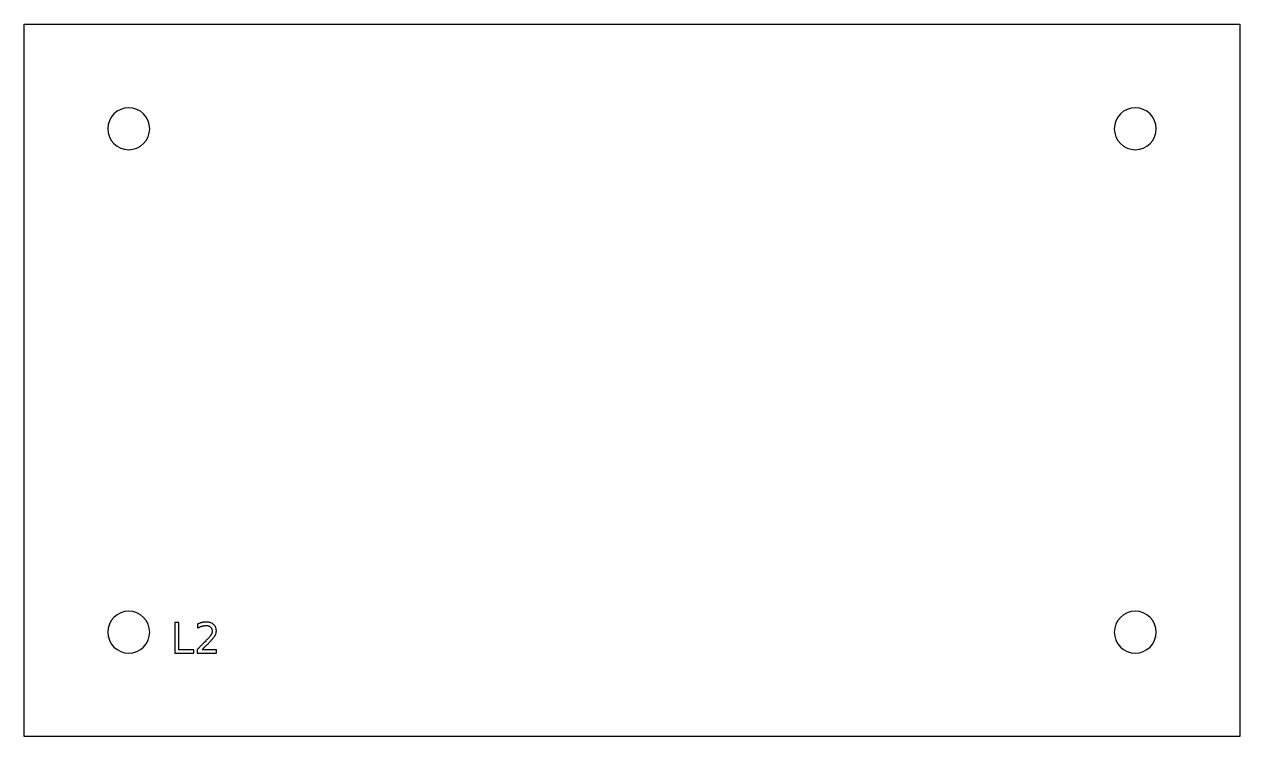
# Model space of a CAD drawing. Header units: metres. Extents: x 33 to 178, y 169 to 254.
import ezdxf

# ---------------------------------------------------------------- set-up
doc = ezdxf.new("R2010")
doc.units = ezdxf.units.M

msp = doc.modelspace()

# ---------------------------------------------------------------- linework, layer by layer
for points in [[(177.9, 168.83), (33, 168.83), (33, 253.73), (177.9, 253.73), (177.9, 168.83)], [(47.95, 241.28), (47.9, 241.77), (47.76, 242.23), (47.53, 242.67), (47.22, 243.05), (46.84, 243.36), (46.41, 243.59), (45.94, 243.73), (45.45, 243.78), (44.96, 243.73), (44.49, 243.59), (44.06, 243.36), (43.68, 243.05), (43.37, 242.67), (43.14, 242.23), (43, 241.77), (42.95, 241.28), (43, 240.79), (43.14, 240.32), (43.37, 239.89), (43.68, 239.51), (44.06, 239.2), (44.49, 238.97), (44.96, 238.83), (45.45, 238.78), (45.94, 238.83), (46.41, 238.97), (46.84, 239.2), (47.22, 239.51), (47.53, 239.89), (47.76, 240.32), (47.9, 240.79), (47.95, 241.28)], [(167.95, 241.28), (167.9, 241.77), (167.76, 242.23), (167.53, 242.67), (167.22, 243.05), (166.84, 243.36), (166.41, 243.59), (165.94, 243.73), (165.45, 243.78), (164.96, 243.73), (164.49, 243.59), (164.06, 243.36), (163.68, 243.05), (163.37, 242.67), (163.14, 242.23), (163, 241.77), (162.95, 241.28), (163, 240.79), (163.14, 240.32), (163.37, 239.89), (163.68, 239.51), (164.06, 239.2), (164.49, 238.97), (164.96, 238.83), (165.45, 238.78), (165.94, 238.83), (166.41, 238.97), (166.84, 239.2), (167.22, 239.51), (167.53, 239.89), (167.76, 240.32), (167.9, 240.79), (167.95, 241.28)], [(47.95, 181.28), (47.9, 181.77), (47.76, 182.23), (47.53, 182.67), (47.22, 183.05), (46.84, 183.36), (46.41, 183.59), (45.94, 183.73), (45.45, 183.78), (44.96, 183.73), (44.49, 183.59), (44.06, 183.36), (43.68, 183.05), (43.37, 182.67), (43.14, 182.23), (43, 181.77), (42.95, 181.28), (43, 180.79), (43.14, 180.32), (43.37, 179.89), (43.68, 179.51), (44.06, 179.2), (44.49, 178.97), (44.96, 178.83), (45.45, 178.78), (45.94, 178.83), (46.41, 178.97), (46.84, 179.2), (47.22, 179.51), (47.53, 179.89), (47.76, 180.32), (47.9, 180.79), (47.95, 181.28)], [(167.95, 181.28), (167.9, 181.77), (167.76, 182.23), (167.53, 182.67), (167.22, 183.05), (166.84, 183.36), (166.41, 183.59), (165.94, 183.73), (165.45, 183.78), (164.96, 183.73), (164.49, 183.59), (164.06, 183.36), (163.68, 183.05), (163.37, 182.67), (163.14, 182.23), (163, 181.77), (162.95, 181.28), (163, 180.79), (163.14, 180.32), (163.37, 179.89), (163.68, 179.51), (164.06, 179.2), (164.49, 178.97), (164.96, 178.83), (165.45, 178.78), (165.94, 178.83), (166.41, 178.97), (166.84, 179.2), (167.22, 179.51), (167.53, 179.89), (167.76, 180.32), (167.9, 180.79), (167.95, 181.28)], [(50.94, 182.42), (50.94, 178.78), (53.21, 178.78), (53.21, 179.19), (51.43, 179.19), (51.43, 182.42), (50.94, 182.42)], [(54.2, 179.19), (54.31, 179.31), (54.42, 179.43), (54.53, 179.53), (54.63, 179.64), (54.72, 179.73), (54.81, 179.83), (54.9, 179.91), (54.98, 179.99), (55.05, 180.07), (55.12, 180.14), (55.18, 180.2), (55.24, 180.26), (55.29, 180.32), (55.34, 180.37), (55.38, 180.41), (55.41, 180.45), (55.45, 180.48), (55.47, 180.51), (55.49, 180.53), (55.51, 180.55), (55.55, 180.6), (55.59, 180.65), (55.63, 180.71), (55.66, 180.76), (55.69, 180.8), (55.72, 180.85), (55.75, 180.9), (55.77, 180.94), (55.79, 180.98), (55.81, 181.02), (55.83, 181.06), (55.84, 181.1), (55.86, 181.15), (55.87, 181.19), (55.88, 181.23), (55.88, 181.27), (55.89, 181.32), (55.89, 181.36), (55.9, 181.4), (55.9, 181.45), (55.89, 181.54), (55.88, 181.63), (55.87, 181.72), (55.84, 181.8), (55.81, 181.87), (55.78, 181.95), (55.73, 182.02), (55.68, 182.08), (55.62, 182.15), (55.56, 182.21), (55.49, 182.26), (55.42, 182.31), (55.34, 182.35), (55.25, 182.39), (55.17, 182.42), (55.07, 182.44), (54.98, 182.46), (54.87, 182.48), (54.77, 182.49), (54.66, 182.49), (54.61, 182.49), (54.57, 182.49), (54.52, 182.48), (54.48, 182.48), (54.43, 182.47), (54.38, 182.47), (54.33, 182.46), (54.28, 182.45), (54.23, 182.44), (54.18, 182.43), (54.13, 182.42), (54.08, 182.4), (54.02, 182.39), (53.97, 182.37), (53.91, 182.35), (53.86, 182.33), (53.8, 182.31), (53.74, 182.29), (53.69, 182.27), (53.63, 182.25), (53.63, 181.75), (53.68, 181.78), (53.74, 181.81), (53.8, 181.84), (53.85, 181.87), (53.91, 181.89), (53.96, 181.92), (54.02, 181.94), (54.07, 181.96), (54.12, 181.98), (54.18, 181.99), (54.23, 182.01), (54.28, 182.02), (54.33, 182.03), (54.38, 182.05), (54.43, 182.05), (54.48, 182.06), (54.52, 182.07), (54.57, 182.07), (54.62, 182.07), (54.67, 182.07), (54.73, 182.07), (54.79, 182.07), (54.85, 182.06), (54.91, 182.04), (54.96, 182.03), (55.01, 182.01), (55.06, 181.98), (55.11, 181.96), (55.16, 181.93), (55.2, 181.89), (55.24, 181.85), (55.27, 181.81), (55.3, 181.77), (55.33, 181.73), (55.35, 181.68), (55.37, 181.63), (55.38, 181.58), (55.39, 181.53), (55.4, 181.47), (55.4, 181.42), (55.4, 181.38), (55.4, 181.35), (55.39, 181.31), (55.39, 181.27), (55.38, 181.24), (55.37, 181.2), (55.35, 181.16), (55.34, 181.13), (55.32, 181.09), (55.31, 181.05), (55.29, 181.02), (55.26, 180.98), (55.24, 180.94), (55.21, 180.89), (55.18, 180.85), (55.14, 180.8), (55.11, 180.76), (55.07, 180.71), (55.02, 180.66), (54.98, 180.6), (54.95, 180.57), (54.91, 180.53), (54.87, 180.49), (54.82, 180.44), (54.76, 180.38), (54.7, 180.31), (54.63, 180.24), (54.55, 180.15), (54.46, 180.07), (54.37, 179.97), (54.27, 179.88), (54.18, 179.78), (54.09, 179.7), (54.01, 179.61), (53.93, 179.53), (53.86, 179.46), (53.79, 179.39), (53.72, 179.32), (53.66, 179.25), (53.6, 179.19), (53.6, 178.78), (55.92, 178.78), (55.92, 179.19), (54.2, 179.19)]]:
    msp.add_lwpolyline(points)

doc.saveas('drawing.dxf')
